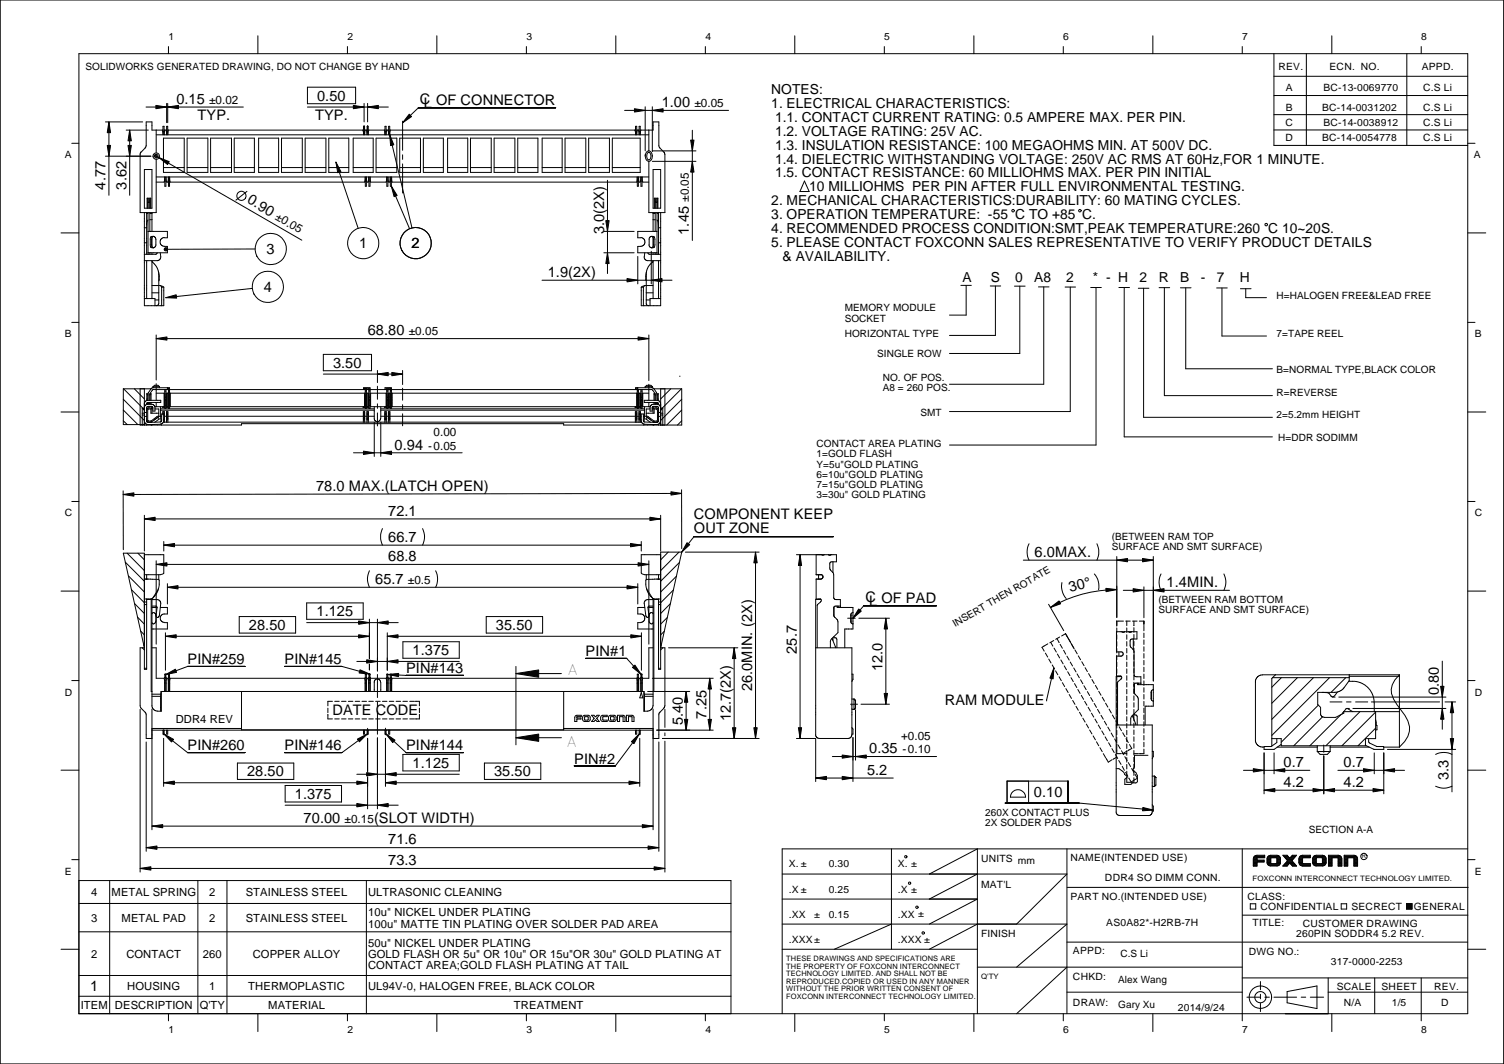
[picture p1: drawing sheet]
<svg xmlns="http://www.w3.org/2000/svg" width="420mm" height="297mm" viewBox="0 0 420 297" stroke-linecap="round" stroke-linejoin="round" font-family="sans-serif">
<defs><g id="words">
<g font-size="4.1">
<text x="49.3" y="29">0.15</text>
<text x="88.6" y="28.1">0.50</text>
<text x="117.3" y="29">C</text>
<text x="184.9" y="29.9">1.00</text>
<text x="55.2" y="33.6">TYP.</text>
<text x="88" y="33.6">TYP.</text>
<text x="118.4" y="30.1">L OF CONNECTOR</text>
<text x="29.5" y="52.9" transform="rotate(-90 29.5 52.9)">4.77</text>
<text x="35.3" y="52.9" transform="rotate(-90 35.3 52.9)">3.62</text>
<text x="68.8" y="56.5" transform="rotate(30 68.8 56.5)">0.90</text>
<text x="168.8" y="65.4" transform="rotate(-90 168.8 65.4)">3.0(2X)</text>
<text x="192.5" y="65.5" transform="rotate(-90 192.5 65.5)">1.45</text>
<text x="74.5" y="70.8">3</text>
<text x="100.3" y="69.2">1</text>
<text x="115" y="69.2">2</text>
<text x="153" y="77.3">1.9(2X)</text>
<text x="73.7" y="81.4">4</text>
<text x="102.7" y="93.6">68.80</text>
<text x="93" y="102.6">3.50</text>
<text x="110.2" y="125.5">0.94</text>
<text x="88.3" y="137.1">78.0 MAX.(LATCH OPEN)</text>
<text x="108.4" y="144">72.1</text>
<text x="193.9" y="144.9">COMPONENT KEEP</text>
<text x="193.9" y="148.9">OUT ZONE</text>
<text x="108.4" y="151.3">66.7</text>
<text x="289" y="155.5">6.0MAX.</text>
<text x="108.4" y="156.7">68.8</text>
<text x="104.8" y="163.1">65.7</text>
<text x="241.8" y="168">C</text>
<text x="299" y="165.3" transform="rotate(-15 299 165.3)">30°</text>
<text x="325.9" y="163.9">1.4MIN.</text>
<text x="88.4" y="172">1.125</text>
<text x="242.8" y="169.1">L OF PAD</text>
<text x="69.5" y="175.9">28.50</text>
<text x="138.5" y="175.9">35.50</text>
<text x="52.4" y="185.4">PIN#259</text>
<text x="79.5" y="185.4">PIN#145</text>
<text x="115.3" y="182.9">1.375</text>
<text x="163.6" y="183.1">PIN#1</text>
<text x="222.6" y="182.5" transform="rotate(-90 222.6 182.5)">25.7</text>
<text x="113.4" y="187.9">PIN#143</text>
<text x="246.5" y="187.5" transform="rotate(-90 246.5 187.5)">12.0</text>
<text x="210.1" y="193" transform="rotate(-90 210.1 193)">26.0MIN. (2X)</text>
<text x="263.9" y="196.9">RAM MODULE</text>
<text x="402" y="194.1" transform="rotate(-90 402 194.1)">0.80</text>
<text x="92.9" y="199.7">DATE CODE</text>
<text x="190.7" y="202.5" transform="rotate(-90 190.7 202.5)">5.40</text>
<text x="197.3" y="200.6" transform="rotate(-90 197.3 200.6)">7.25</text>
<text x="204.2" y="201.4" transform="rotate(-90 204.2 201.4)">12.7(2X)</text>
<text x="52.4" y="209.4">PIN#260</text>
<text x="79.5" y="209.4">PIN#146</text>
<text x="113.4" y="209.4">PIN#144</text>
<text x="115.3" y="214.3">1.125</text>
<text x="160.4" y="213.1">PIN#2</text>
<text x="242.8" y="210.3">0.35</text>
<text x="358.6" y="214.2">0.7</text>
<text x="375.3" y="214.2">0.7</text>
<text x="69" y="216.7">28.50</text>
<text x="138" y="216.7">35.50</text>
<text x="242.2" y="216.3">5.2</text>
<text x="358.6" y="219.7">4.2</text>
<text x="375.3" y="219.7">4.2</text>
<text x="404.7" y="217.9" transform="rotate(-90 404.7 217.9)">3.3</text>
<text x="82.4" y="223">1.375</text>
<text x="288.8" y="222.5">0.10</text>
<text x="84.8" y="229.7">70.00</text>
<text x="104.5" y="229.7">(SLOT WIDTH)</text>
<text x="108.4" y="235.8">71.6</text>
<text x="108.4" y="241.6">73.3</text>
<text x="25.2" y="276.6">1</text>
</g>
<g font-size="4">
<text x="158.3" y="188.3">A</text>
<text x="158.1" y="208.5">A</text>
</g>
<g font-size="3.9">
<text x="215.5" y="26.2">NOTES:</text>
<text x="215.5" y="30.1">1. ELECTRICAL CHARACTERISTICS:</text>
<text x="216.5" y="34">1.1. CONTACT CURRENT RATING: 0.5 AMPERE MAX. PER PIN.</text>
<text x="216.5" y="37.9">1.2. VOLTAGE RATING: 25V AC.</text>
<text x="216.5" y="41.8">1.3. INSULATION RESISTANCE: 100 MEGAOHMS MIN. AT 500V DC.</text>
<text x="216.5" y="45.7">1.4. DIELECTRIC WITHSTANDING VOLTAGE: 250V AC RMS AT 60Hz,FOR 1 MINUTE.</text>
<text x="216.5" y="49.5">1.5. CONTACT RESISTANCE: 60 MILLIOHMS MAX. PER PIN INITIAL</text>
<text x="226" y="53.4">10 MILLIOHMS PER PIN AFTER FULL ENVIRONMENTAL TESTING.</text>
<text x="215.5" y="57.3">2. MECHANICAL CHARACTERISTICS:DURABILITY: 60 MATING CYCLES.</text>
<text x="215.5" y="65.1">4. RECOMMENDED PROCESS CONDITION:SMT,PEAK TEMPERATURE:260 C 10~20S.</text>
<text x="215.5" y="61.2">3. OPERATION TEMPERATURE: -55 C TO +85 C.</text>
<text x="215.5" y="69">5. PLEASE CONTACT FOXCONN SALES REPRESENTATIVE TO VERIFY PRODUCT DETAILS</text>
<text x="218.6" y="72.8">&amp; AVAILABILITY.</text>
<text x="268.9" y="78.7">A</text>
<text x="276.8" y="78.7">S</text>
<text x="283.6" y="78.7">0</text>
<text x="288.9" y="78.7">A8</text>
<text x="297.9" y="78.7">2</text>
<text x="305.3" y="78.7">* - H</text>
<text x="318.4" y="78.7">2</text>
<text x="323.7" y="78.7">R</text>
<text x="329.7" y="78.7">B</text>
<text x="335.4" y="78.7">-</text>
<text x="339.9" y="78.7">7</text>
<text x="346.3" y="78.7">H</text>
</g>
<g font-size="3.3">
<text x="58.4" y="29">±0.02</text>
<text x="194" y="29.9">±0.05</text>
<text x="192.5" y="56.4" transform="rotate(-90 192.5 56.4)">±0.05</text>
<text x="76.7" y="61.2" transform="rotate(30 76.7 61.2)">±0.05</text>
<text x="114.2" y="93.6">±0.05</text>
<text x="119.6" y="125.5">-0.05</text>
<text x="121.1" y="121.8">0.00</text>
<text x="113.9" y="163.1">±0.5</text>
<text x="251.7" y="206.6">+0.05</text>
<text x="252.1" y="210.3">-0.10</text>
<text x="96.3" y="229.7">±0.15</text>
</g>
<g font-size="3.1">
<text x="49.1" y="202">DDR4 REV</text>
<text x="25.5" y="250.2">4</text>
<text x="31.1" y="250.2">METAL SPRING</text>
<text x="58.5" y="250.2">2</text>
<text x="68.7" y="250.2">STAINLESS STEEL</text>
<text x="102.8" y="250.2">ULTRASONIC CLEANING</text>
<text x="25.5" y="257.4">3</text>
<text x="33.9" y="257.4">METAL PAD</text>
<text x="58.5" y="257.4">2</text>
<text x="68.7" y="257.4">STAINLESS STEEL</text>
<text x="102.8" y="255.8">10u&quot; NICKEL UNDER PLATING</text>
<text x="102.8" y="259">100u&quot; MATTE TIN PLATING OVER SOLDER PAD AREA</text>
<text x="25.5" y="267.5">2</text>
<text x="35.3" y="267.5">CONTACT</text>
<text x="56.7" y="267.5">260</text>
<text x="70.6" y="267.5">COPPER ALLOY</text>
<text x="102.8" y="264.3">50u&quot; NICKEL UNDER PLATING</text>
<text x="102.8" y="267.5">GOLD FLASH OR 5u&quot; OR 10u&quot; OR 15u&quot;OR 30u&quot; GOLD PLATING AT</text>
<text x="102.8" y="270.6">CONTACT AREA;GOLD FLASH PLATING AT TAIL</text>
<text x="22.6" y="281.8">ITEM DESCRIPTION Q'TY</text>
<text x="35.5" y="276.4">HOUSING</text>
<text x="58.5" y="276.4">1</text>
<text x="69.4" y="276.4">THERMOPLASTIC</text>
<text x="74.9" y="281.8">MATERIAL</text>
<text x="102.8" y="276.4">UL94V-0, HALOGEN FREE, BLACK COLOR</text>
<text x="143.6" y="281.8">TREATMENT</text>
</g>
<g font-size="2.8">
<text x="47.1" y="11.2">1</text>
<text x="97.1" y="11.2">2</text>
<text x="147.1" y="11.2">3</text>
<text x="197" y="11.2">4</text>
<text x="247" y="11.2">5</text>
<text x="297" y="11.2">6</text>
<text x="347" y="11.2">7</text>
<text x="397" y="11.2">8</text>
<text x="23.9" y="19.5">SOLIDWORKS GENERATED DRAWING, DO NOT CHANGE BY HAND</text>
<text x="357.2" y="19.4">REV.</text>
<text x="371.4" y="19.4">ECN. NO.</text>
<text x="397.2" y="19.6">APPD.</text>
<text x="359.2" y="25.5">A</text>
<text x="369.7" y="25.5">BC-13-0069770</text>
<text x="397.6" y="25.5">C.S Li</text>
<text x="359.1" y="35.2">C</text>
<text x="359.2" y="30.9">B</text>
<text x="369.3" y="30.9">BC-14-0031202</text>
<text x="369.7" y="35.2">BC-14-0038912</text>
<text x="397.6" y="30.9">C.S Li</text>
<text x="397.6" y="35.2">C.S Li</text>
<text x="359.1" y="39.5">D</text>
<text x="369.3" y="39.5">BC-14-0054778</text>
<text x="397.6" y="39.5">C.S Li</text>
<text x="18.1" y="44.2">A</text>
<text x="411.7" y="44.2">A</text>
<text x="356.6" y="83.6">H=HALOGEN FREE&amp;LEAD FREE</text>
<text x="236" y="87">MEMORY MODULE</text>
<text x="236" y="89.8">SOCKET</text>
<text x="18.1" y="94.2">B</text>
<text x="236" y="94.1">HORIZONTAL TYPE</text>
<text x="356.6" y="94.1">7=TAPE REEL</text>
<text x="412" y="94.2">B</text>
<text x="245.1" y="99.7">SINGLE ROW</text>
<text x="246.6" y="106.5">NO. OF POS.</text>
<text x="356.6" y="104.2">B=NORMAL TYPE,BLACK COLOR</text>
<text x="246.6" y="109.3">A8 = 260 POS.</text>
<text x="356.6" y="110.6">R=REVERSE</text>
<text x="257.1" y="116.1">SMT</text>
<text x="356.6" y="116.7">2=5.2mm HEIGHT</text>
<text x="228.1" y="124.9">CONTACT AREA PLATING</text>
<text x="357.1" y="123.1">H=DDR SODIMM</text>
<text x="228.1" y="127.7">1=GOLD FLASH</text>
<text x="228.1" y="130.5">Y=5u&quot;GOLD PLATING</text>
<text x="228.1" y="133.3">6=10u&quot;GOLD PLATING</text>
<text x="228.1" y="136.1">7=15u&quot;GOLD PLATING</text>
<text x="228.1" y="139">3=30u&quot; GOLD PLATING</text>
<text x="18.1" y="144.2">C</text>
<text x="412" y="144.2">C</text>
<text x="310.6" y="153.5">SURFACE AND SMT SURFACE)</text>
<text x="310.6" y="150.6">(BETWEEN RAM TOP</text>
<text x="323.7" y="171.2">SURFACE AND SMT SURFACE)</text>
<text x="323.7" y="168.4">(BETWEEN RAM BOTTOM</text>
<text x="266.8" y="175.1" transform="rotate(-30 266.8 175.1)">INSERT THEN ROTATE</text>
<text x="18.1" y="194.2">D</text>
<text x="412" y="194.2">D</text>
<text x="275.2" y="227.9">260X CONTACT PLUS</text>
<text x="275.2" y="230.7">2X SOLDER PADS</text>
<text x="365.6" y="232.5">SECTION A-A</text>
<text x="18.1" y="244.2">E</text>
<text x="220.4" y="242.1">X. ±</text>
<text x="231.5" y="242.1">0.30</text>
<text x="250.8" y="242.1">X. ±</text>
<text x="274.1" y="240.5">UNITS mm</text>
<text x="299" y="240.4">NAME(INTENDED USE)</text>
<text x="308.7" y="246">DDR4 SO DIMM CONN.</text>
<text x="412" y="244.2">E</text>
<text x="220.4" y="249.3">.X ±</text>
<text x="231.5" y="249.2">0.25</text>
<text x="250.8" y="249.3">.X ±</text>
<text x="274.1" y="247.9">MAT'L</text>
<text x="299" y="251.3">PART NO.(INTENDED USE)</text>
<text x="348.5" y="251.2">CLASS:</text>
<text x="220.4" y="256.2">.XX</text>
<text x="227.4" y="256.2">±</text>
<text x="231.5" y="256.2">0.15</text>
<text x="250.8" y="256.2">.XX ±</text>
<text x="352.1" y="254">CONFIDENTIAL</text>
<text x="377.5" y="254">SECRECT</text>
<text x="395" y="254">GENERAL</text>
<text x="220.4" y="263.2">.XXX±</text>
<text x="250.8" y="263.2">.XXX ±</text>
<text x="274.1" y="261.5">FINISH</text>
<text x="309.1" y="258.6">AS0A82*-H2RB-7H</text>
<text x="349.9" y="258.6">TITLE:</text>
<text x="362.1" y="261.7">260PIN SODDR4 5.2 REV.</text>
<text x="363.9" y="258.9">CUSTOMER DRAWING</text>
<text x="299.8" y="266.2">APPD:</text>
<text x="313" y="267.1">C.S Li</text>
<text x="348.9" y="266.6">DWG NO.:</text>
<text x="371.8" y="269.3">317-0000-2253</text>
<text x="299.8" y="273.5">CHKD:</text>
<text x="312.4" y="274.4">Alex Wang</text>
<text x="299.8" y="280.7">DRAW:</text>
<text x="312.4" y="281.3">Gary Xu</text>
<text x="373.5" y="276.4">SCALE</text>
<text x="375.4" y="280.8">N/A</text>
<text x="385.9" y="276.4">SHEET</text>
<text x="388.8" y="280.8">1/5</text>
<text x="400.7" y="276.4">REV.</text>
<text x="402.6" y="280.8">D</text>
<text x="329" y="282.3">2014/9/24</text>
<text x="47.1" y="288.2">1</text>
<text x="97.1" y="288.2">2</text>
<text x="147.1" y="288.2">3</text>
<text x="197" y="288.2">4</text>
<text x="247" y="288.2">5</text>
<text x="297" y="288.2">6</text>
<text x="347" y="288.2">7</text>
<text x="397" y="288.2">8</text>
</g>
<g font-size="2.1">
<text x="349.9" y="246">FOXCONN INTERCONNECT TECHNOLOGY LIMITED.</text>
<text x="219.7" y="268.3">THESE DRAWINGS AND SPECIFICATIONS ARE</text>
<text x="219.7" y="270.4">THE PROPERTY OF FOXCONN INTERCONNECT</text>
<text x="219.7" y="272.5">TECHNOLOGY LIMITED. AND SHALL NOT BE</text>
<text x="219.7" y="274.7">REPRODUCED.COPIED OR USED IN ANY MANNER</text>
<text x="274.1" y="273.3">Q'TY</text>
<text x="219.7" y="276.8">WITHOUT THE PRIOR WRITTEN CONSENT OF</text>
<text x="219.7" y="278.9">FOXCONN INTERCONNECT TECHNOLOGY LIMITED.</text>
</g>
<text font-size="1.7" x="380.4" y="239.6">R</text>
</g></defs>
<g fill="none" stroke="#000" stroke-width=".28">
<path d="M.1 0h420v297h-420M22 15h388v268h-388zM47.1 13v2M72 10v5M97.1 13v2M122 10v5M147.1 13v2M172 10v5M197.1 13v2M222 10v5M247 13v2M272.1 10v5"/>
<path d="M297 13v2M322.1 10v5M347 13v2M355.9 15v25.6h54.1M364.9 15v25.6M372.1 10v5M393 15v25.6M397 13v2M29.5 34h10.4M30.4 34l.5 3h-.9zM30.4 34v20.5M35.3 36.3h6.1"/>
<path d="M36.2 36.3l.5 3h-.9zM36.2 36.3v18.2M40.8 29.9h27.2M43.5 29.4l3.1 .5-3.1 .5zM43.6 36.3v6.4M43.6 37.6h137.7M45.4 36.3l.1 .6M45.5 36.3h-3.1v-2.3h-1.6v6.6l-.2 .6-1.2 1.3M45.5 37.6v-2.3h.3v2.3M45.5 36.7h.3M45.7 38.6h5.8v9.5h-5.8zM45.8 36.3h.8"/>
<path d="M46 36.3l-.1 1.3M46.4 36.3l.1 1.3M46.6 28.9v5.3M46.6 37.6v-2.3h.3v2.3M46.6 36.7h.3M46.9 29.9l3-.5v1zM46.9 28.9v5.3M46.9 36.3h54.6M47 36.3l-.1 .6M52.3 38.6h5.8v9.5h-5.8zM58.8 38.6h5.9v9.5h-5.9zM65.4 38.6h5.7v9.5h-5.7z"/>
<path d="M72.3 38.6h5.5v9.5h-5.5zM78.6 38.6h5.8v9.5h-5.8zM85.2 38.6h5.8v9.5h-5.8zM85.9 29.9h22.6M85.9 24.3h13.4v4.7h-13.4zM91.9 38.6h5.5v9.5h-5.5zM98.7 38.6h5.6v9.5h-5.6zM98.7 29.4l3 .5-3 .5zM101.4 36.3l.1 .6M101.5 37.6v-2.3h.3v2.3M101.5 36.7h.3M101.7 28.9v5.1"/>
<path d="M101.7 35.1v1.7M101.8 36.3h.8M102 36.3l-.1 1.3M102.4 36.3l.1 1.3M102.6 37.6v-2.3h.3v2.3M102.6 36.7h.3M102.7 29.9l3-.5v1zM102.7 28.9v5.1M102.7 35.1v1.8M102.9 36.3h4.7M103 36.3l-.1 .6M105.1 38.6h5.8v9.5h-5.8z"/>
<path d="M107.4 36.3l.1 1.3M107.6 37.6v-2.3h.3v2.3M107.6 36.7h.3M107.9 36.3h.7M108 36.3l-.1 .6M108.4 36.3l.1 1.3M108.6 37.6v-2.3h.3v2.3l6.2 26M108.6 36.7h.3M108.9 37.6l1.1 2.8-.9 .2zM108.9 36.3h68.6M109 36.3l-.1 .6M111.7 38.6h5.8v9.5h-5.8z"/>
<path d="M112.5 33.8v8.2M114.3 31.9l.7 .7-2.5 1.7zM118.3 38.6h5.6v9.5h-5.6zM125 38.6h5.7v9.5h-5.7zM131.4 38.6h5.8v9.5h-5.8zM138 38.6h5.8v9.5h-5.8zM144.6 38.6h5.7v9.5h-5.7zM151.5 38.6h5.5v9.5h-5.5zM155.2 30.1h-38.3l-4.4 4.2M157.8 38.6h5.8v9.5h-5.8zM164.5 38.6h5.8v9.5h-5.8zM171.1 38.6h7.7v9.5h-7.7z"/>
<path d="M174.5 30.8h29M177.2 30.4l3 .4-3 .5zM177.4 36.3l.1 .6M177.5 37.6v-2.3h.4v2.3M177.5 36.7h.4M177.9 36.3h.7M178 36.3l-.1 .6M178.4 36.3l.2 .6M178.6 37.6v-2.3h.2v2.3M178.6 36.7h.2M178.8 36.3h3.6v-2.3h1.7v6.8l1.4 1.7M179 36.3l-.1 .6"/>
<path d="M180.2 29.8v12.3M181.3 36.3v5.8M182.2 30.8l3-.4v.9zM182.2 29.8v12.5M192.9 39.1h1l-.5 3zM193.4 36.4v30.7M355.9 26.7h54.1M355.9 21.3h54.1M355.9 36.3h54.1M355.9 32h54.1M20.1 40h1.9M29.5 43.6h12.7"/>
<path d="M30 40.6h.9l-.5 3zM35.8 40.6h.9l-.5 3zM39.4 42.4l-.3 .4v16.6h4.5v-14.9M40.3 47.3h2.1v10.8h-2.1zM40.3 59.4v13.4M41 59.4v11.6M41 59.6h.3M41.1 58.1v-2.8h1v2.8M41.3 55.3v2.8M41.3 58.1v-2.6h.6v2.6M41.3 59.4v11.6M41.3 56.1h.6"/>
<path d="M41.3 56.5h.6M41.9 59.4v5.2M41.9 59.6h.5M41.9 55.3v2.8M42.4 59.4v5.2M42.9 43.1l41.4 24M43.2 43.6h.9M43.6 43.1v1M43.6 49.4h137.7M44.4 44l2.9 1.1-.5 .8zM45.7 46.8h5.8M46 50.2l-.2 .6h-2.2"/>
<path d="M46 49.5v2.5h.3v-2.5M47 49.4l-.1 1.4h-.3l-.2-.6M47.1 49.4v2.6h.3v-2.6M47.4 49.4l.2 1.4h54.2l.2-.6M52.3 46.8h5.8M58.8 46.8h5.9M65.4 46.8h5.7M69 53.4l-3.1 2.5M72.3 46.8h5.5M78.6 46.8h5.8M85.2 46.8h5.8M91.9 46.8h5.5"/>
<path d="M93.8 45.3l1.4 2.6-.9 .3zM93.8 45.3l6.3 18.5M98.7 46.8h5.6M102.4 49.4v2.6h-.3v-2.5M102.4 49.4l.2 1.4h.3l.1-1.4M103.1 49.4v2.6h.3v-2.6M103.4 49.4l.1 1.4h4.4l.1-.6M105.1 46.8h5.8M108.1 49.5v2.5h.3v-2.5M108.4 50.2l.2 .6h.3l.1-.6M109 49.5v2.5h.3M109.3 52l1.6 2.6-.8 .3z"/>
<path d="M109.3 49.4v2.6M109.3 52l5.1 11.8M109.4 49.4l.1 1.4h68.4l.1-.6M111.7 46.8h5.8M112.5 43.2v1.3M112.5 45.8v8.1M118.3 46.8h5.6M125 46.8h5.7M131.4 46.8h5.8M138 46.8h5.8M144.6 46.8h5.7M151.5 46.8h5.5"/>
<path d="M157.8 46.8h5.8M164.5 46.8h5.8M169.7 50.3v26.1M171.1 46.8h7.7M178.3 49.4v2.6h-.3v-2.5M178.4 49.4l.2 1.4h.2l.2-1.4M179.1 49.4v2.6h.3v-2.6M179.4 49.4l.2 1.4h1.7M180.2 43.1v.5M180.8 42.8l.3-.3a1.11 1.11 0 0 1 .8 1.1 1.11 1.11 0 0 1-.7 1h-.2a1.33 1.33 0 0 1-.2-1.8zM181.3 42.1a1.58 1.58 0 0 1 .9 1.5 1.58 1.58 0 0 1-.9 1.4M181.3 42.1a1.56 1.56 0 0 0-1.1 1.5 1.56 1.56 0 0 0 1.1 1.4"/>
<path d="M182.2 43.3v.3M182.2 42.1h12.2M182.2 45h12.2M182.4 47.3h2.2v10.8h-2.2zM182.4 59.4v5.2M182.4 59.6h.6M182.8 58.1v-2.8h1v2.8M183 55.3v2.8M183 58.1v-2.6h.5v2.6M183 59.4v5.2M183 56.1h.5M183 56.5h.5"/>
<path d="M183.5 59.4v11.6M183.5 59.6h.5M183.6 55.3v2.8M184 59.4v11.6M184.6 59.4v13.4M185.5 42.4l.2 .7v16.3h-4.4v-14.4M193.4 45l.5 3h-1zM224.7 50.5l1.3 3h-2.5zM410 40h2.1M17 65h5M40.3 72.8v12.5h5.5v-5.1M40.3 63.6h.7"/>
<path d="M40.3 67.8h.7M41 72.8v10.6M41.3 64.6h5.5v1.8h-1.3l-.8 .8 .1 .8 .4 .6 1.6 .2v1.8h-5.5M41.3 61.4l-.3 1.4M41.9 70.6v.4M41.9 61.3h.5M42.1 66.2l.9-.2-.5 .2M42.1 69l.9 .2M42.1 66.2v2.8M42.1 66.2h.4M42.1 69h.4M42.4 73l1.6 1.9 .3 1.8"/>
<path d="M42.4 66.3v2.5M42.4 70.6v.4M42.4 72.8v10.6M42.4 79.7h2.4M42.5 69l.5 .2M42.5 66.2l-.1 .5 .1 2.3M42.5 73.1l.1 .1M42.6 73.2h.1M42.6 73.2l.1 .1M42.9 66l.5 .3 .1 .5v1.7l-.5 .7M43.9 70.6l-.4 .4h-3.2M44.3 75.9l.2 1-.1 1.5"/>
<path d="M44.4 76.7v8.1l-.2 .3-.4 .2M44.8 70.6l.1 1.5-.7 .6-3.9 .1M46 69.3a.46 .46 0 0 1 .7 .1 .46 .46 0 0 1-.3 .7 .46 .46 0 0 1-.5-.5h.4h-.4zM71.3 69.5l-25 .1M151.4 78.2h36.3M168.7 64.6h8.5M168.7 70.6h8.5M169.2 61.6h1l-.5 3zM169.7 70.6l.5 3h-1zM175.2 77.8l3 .4-3 .5zM178.2 71.6v7.6M180.1 70.6l-.1 1.5 .6 .6 4 .1"/>
<path d="M180.1 79.7l-1 .5M180.1 79.7l-.4 .5M180.1 79.7h2.3M180.6 75.9l-.2 1 .1 1.5M181 70.6l.1 .3 .3 .1h3.2M181.3 68.4l.1 .4 .5 .4M181.7 73.7l-.7 .9-.5 1.5v8.9l.6 .3M181.9 78.2l3-.4v.9zM181.9 66l-.6 .5v1.9M181.9 66l.9 .2M181.9 66l.5 .2M181.9 70.1v9.1"/>
<path d="M182.3 73.2h.1M182.3 73.2l-.1 .1M182.4 69l-.5 .2M182.4 66.2l.1 .4-.1 2.4M182.4 66.2h.4M182.4 69h.4M182.4 66.3v2.5M182.4 70.6v.4M182.4 72.8v10.6M182.4 73l-.6 .7M182.4 61.3h.6M182.8 69l-.9 .2"/>
<path d="M182.8 66.2l.2 .5-.2 2.3M183 70.6v.4M183.5 64.6h-5.3v1.8l1.5 .1 .3 .3 .2 .8-.5 1-1.5 .2v1.8h5.3M183.5 61.4l.5 1.4M184 72.8v10.6M184 63.6h.6M184 67.8h.6M184.6 72.8v12.5h-5.5v-5.1M268.4 79.7h2.9M269.9 79.7v8.3h-4.7M276.6 79.8h3M278.1 79.8v13.8h-12.9"/>
<path d="M283.4 79.9h3M284.9 79.9v18.8h-19.7M410 65h5.1M20.1 90h1.9M40.3 83.4h3v1.9M42.4 81.7h2M43.3 83.7h1.1M43.6 94.5l3-.4v.9zM43.6 93.5v12.6M43.6 94.5h137.7M45.2 80.2l-.4-.5 1 .5M45.2 80.2v5.1"/>
<path d="M45.2 80.2h.6M46.3 83.1l2.9-.8 .1 .9zM70.5 80.5l-24.2 2.6M90.3 98.9h13.5v4.6h-13.5zM178.3 94.1l3 .4-3 .5zM179.1 80.2h.6M179.7 80.2v5.1M180.5 81.7h1.9M180.5 83.7h1.1M181.3 93.5v12.8M184.6 83.4h-3v1.9M290.1 80.1h3"/>
<path d="M291.6 80.1v27.2h-26.4M297.5 80.1h3M299 80.1v34.8h-33.8M304.7 80.3h3M306.2 80.3v43.9h-41M312.6 80.3h2.9M314.1 80.3v41.7h41.4M318 80.5h3M319.5 80.5v36h36M323.8 80.3h3M325.3 80.3v30.1h30.2M329.8 80.3h2.9"/>
<path d="M331.2 80.3v22.7h24.3M339.9 80.4h2.9M341.4 80.4v13.4h12.4M346.5 80.6h3M348 80.6v2.5h5.8M410 90h2.1M17 115h5M34.4 117.5l1.1 1M34.4 114.5l4.1 4M34.4 111.5l5.9 5.9M34.5 108.5l5.8 5.9M37.5 108.5l2.8 2.9"/>
<path d="M39.1 108.5v10.2h28.4v-.4h90v.4h32.9v-10.2h-7.7M39.7 114l.6 .6v-.3M39.7 114h.6M39.7 115.4h.6M39.7 114v4.7M39.7 115.9h.6M40.3 117.6l.2 .6 .6 .3 3.7-.1M40.3 116.8v.3M40.3 108.5v10.2M40.3 115.1h.7M40.3 116.2h.7M40.3 112.5h.1"/>
<path d="M40.6 118.2l-.3 .1h.4M41 118.4v.3M41 109.9v1.9M41 112.6v.3M41 109.9h.3M41 109.9l.3 .4M41.3 110.3v1.1h-.3M41.3 112.4v.5M41.3 110.3h.1M41.3 113.5l-.3 .2v4l.1 .2 3.8-.1 .3-.4v-1.8h.6M41.3 112.9l-.5 .1-.4 .5-.1 .4 .1-.2M41.3 112.9l1.6 .1 .4 .9"/>
<path d="M41.3 112.4h-.2l-.1 .4M41.3 111.8l-.5 .1-.4 .5-.1 .4M41.3 111.8h3.6v.6h-3.6M41.3 112.6h.6M41.5 109.5l-.2 2.3M41.9 113.5l-.6 .1 1.2-.1 .2 .4M41.9 112.4v.5M41.9 109.9h.3M41.9 110.3h.1M41.9 110.3v1.5M42.2 114.2l-.9 .1 .1 3.2 .8 .1 1.6-1.3h.6M42.2 114.2l.2-.3h-1.1l-.3 .6"/>
<path d="M42.2 114.2v1.2h2.2M42.2 109.9v1.9M42.2 112.4v.5M42.2 109.9l-.3 .4M42.2 117.9h-.2M42.2 117.9h.1M42.2 108.5h-7.8v10h5.9M42.3 117.8l-.1 .1M42.4 118.5l-.2 .2M42.4 113.5v1.9M42.4 118.5v.2M42.4 113.5h.1"/>
<path d="M42.4 114.2h.3M42.7 113.9v.9h.6v-.9M42.7 107.9l.5-.3h.9l.5 .3M42.7 107.9v.4M42.7 107.9h1.9M43 117.3l1.1-.8 .4 .5-1.3 .9M43 108.2l-.7 .2-.8 1.2M43 108.2h3.9v.6M43.3 113.5h2.7M43.3 114.2h1.1v2.1M43.6 107.1v4.7M43.6 112.4v1.1"/>
<path d="M43.6 109.8h2.4M44.4 116.3l-2.2 1.6-.9-.1-.3-.5M44.4 116.2h.8M44.6 107.9v.3M44.9 113.5l.1 4.3M44.9 114.5h59.7M44.9 114.1h59.7M45 118.4l.1 .3M45.4 113.5v.2h.6M45.5 115.6v-.7h.4v1.3M45.5 115.6h.1M45.5 113.5v.2"/>
<path d="M45.5 114.9v.7M45.7 117.9h133.5M45.8 115.6l-.1 2.2-.5 .5-.4 .1M45.8 116.9h.1M45.8 117.1h.1M45.8 115.6h.1M45.8 109.8v3.9M45.8 114.9v2.2M45.9 116.2v1.7M45.9 116.2h.6M46 110.8h.1M46 111h.1"/>
<path d="M46 111.8h.1M46 112.3h.1M46 112.7h.1M46 111.7h.3M46 112v1.2h.3v-1.2M46 110.6v.4h.3v-.4M46 108.8v5.2h.3v-5.2M46.3 110.8h.1M46.3 111h.1M46.3 111.8h.1M46.3 112.3h.1M46.3 112.7h.1"/>
<path d="M46.4 109.8h.6v3.9h-.6M46.4 113.5h.6M46.5 116.2v1.7M46.5 116.2v-1.3h.4v3M46.6 115.6h.1M46.6 117.1h.1M46.6 109.8v3.9M46.6 114.9v2.2M46.6 115.6h.3M46.6 117.1h.3M46.8 108.2v.6M46.9 115.6h.1"/>
<path d="M46.9 117.1h.1M46.9 109.8v3.9M47 111.6h.4M47 110.8h.1M47 111h.1M47 111.8h.1M47 112.3h.1M47 112.7h.1M47.1 108.8h-4.4l-.8 1.2v1.8M47.1 108.7v-.5h.3v.5M47.1 108.7h.1M47.1 111v2.2"/>
<path d="M47.1 108.7v2.3M47.1 113.2v.8h.3v-.8M47.1 113.2h.3M47.1 111h.3M47.1 108.7h.3M47.4 108.7h.1M47.4 111v2.2M47.4 108.7v2.3M47.4 108.8h54.7M47.4 110.8h.1M47.4 111h.1M47.4 111.8h.1"/>
<path d="M47.4 112.3h.1M47.4 112.7h.1M47.6 109.8v3.7M90.3 104.4h22.2M101.4 113.5v.2h.6M101.5 116.2v1.7M101.5 116.2h-54.6v.7h-.3M101.5 116.2v-1.3h.4v1.3M101.5 115.6h.1M101.5 117.1h.1M101.5 108.8v-.6h.3v.6M101.5 113.5v.2"/>
<path d="M101.5 114.9v2.2M101.5 116.9h.3M101.5 115.6h.3M101.5 117.1h.3M101.8 115.6h.1M101.8 117.1h.1M101.8 109.8v3.9M101.8 114.9v2.2M101.9 116.2v1.7M101.9 116.2h.6M102 109.8h-54.6v3.7h54.6M102 110.8h.1"/>
<path d="M102 111h.1M102 111.8h.1M102 112.3h.1M102 112.7h.1M102.1 108.7v-.5h.3v.5M102.1 108.7h.1M102.1 112v1.2h.3M102.1 110.6v.4h.3M102.1 108.7v5.3h.3v-.8M102.1 108.7h.3M102.4 108.7h.1M102.4 111v2.2"/>
<path d="M102.4 108.7v2.3M102.4 108.8h.7M102.4 110.8h.1M102.4 111h.1M102.4 111.8h.1M102.4 112.3h.1M102.4 112.7h.1M102.4 111.6l-.3 .1M102.4 109.8h.6v3.9h-.6zM102.4 113.5h.6M102.5 116.2v1.7M102.5 116.2v-1.3h.4v3"/>
<path d="M102.6 115.6h.1M102.6 117.1h.1M102.6 108.8v-.6h.3v.6M102.6 109.8v3.9M102.6 114.9v2.2M102.6 115.6h.3M102.6 117.1h.3M102.9 115.6h.1M102.9 117.1h.1M102.9 109.8v3.9M103 111.6h.4M103 110.8h.1"/>
<path d="M103 111h.1M103 111.8h.1M103 112.3h.1M103 112.7h.1M103.1 108.7v-.5h.3v.5M103.1 108.7h.1M103.1 111v2.2M103.1 108.7v2.3M103.1 113.2v.8h.3v-.8M103.1 113.2h.3M103.1 111h.3M103.1 108.7h.3"/>
<path d="M103.4 108.7h.1M103.4 111v2.2M103.4 108.7v2.3M103.4 108.8h4.7M103.4 110.8h.1M103.4 111h.1M103.4 111.8h.1M103.4 112.3h.1M103.4 112.7h.1M103.5 109.8v3.7M104.6 113.5l.1 3.8 .4 .4h.6l.5-.4 .1-.5M104.6 116.2h-1.7v.7h-.3"/>
<path d="M104.6 117.9v9.5M105.4 104.4l3-.4v.9zM105.4 103.4v3.4M105.4 107.8v3.7M105.4 112.7v1.3M105.4 115.3v3.6M106.4 113.5v3.3M106.4 117.9v9.5M106.4 116.2h1.1M106.4 114.5h73.6M106.4 114.1h73.6M107.4 113.5v.2h.6"/>
<path d="M107.5 116.2v1.7M107.5 116.2v-1.3h.4v1.3M107.6 115.6h.1M107.6 117.1h.1M107.6 108.8v-.6h.3v.6M107.6 113.5v.2M107.6 114.9v2.2M107.6 116.9h.3M107.6 115.6h.3M107.6 117.1h.3M107.9 115.6h.1M107.9 117.1h.1"/>
<path d="M107.9 109.8v3.9M107.9 114.9v2.2M107.9 116.2v1.7M107.9 116.2h.6M108 109.8h-4.6v3.7h4.6M108 110.8h.1M108 111h.1M108 111.8h.1M108 112.3h.1M108 112.7h.1M108.1 108.7v-.5h.3v.5M108.1 108.7h.1"/>
<path d="M108.1 111.7h.3M108.1 112v1.2h.3v-1.2M108.1 110.6v.4h.3v-.4M108.1 108.7v5.3h.3v-5.3M108.1 108.7h.3M108.4 108.7h.1M108.4 108.8h.6M108.4 110.8h.1M108.4 111h.1M108.4 111.8h.1M108.4 112.3h.1M108.4 112.7h.1"/>
<path d="M108.4 113.7h.6M108.4 113.5h.6M108.4 109.8h.6M108.5 116.2v1.7M108.5 116.2v-1.3h.4v3M108.6 115.6h.1M108.6 117.1h.1M108.6 108.8v-.6h.3v.6M108.6 109.8v3.9M108.6 114.9v2.2M108.6 115.6h.3M108.6 117.1h.3"/>
<path d="M108.9 115.6h.1M108.9 117.1h.1M108.9 109.8v3.9M109 110.8h.1M109 111h.1M109 111.8h.1M109 112.3h.1M109 112.7h.1M109 108.7v-.5h.3v.5M109 108.7h.1M109 112v1.2h.3M109 110.6v.4h.3"/>
<path d="M109 108.7v5.3h.3v-.8M109 108.7h.3M109.3 108.7h.1M109.3 111v2.2M109.3 108.7v2.3M109.3 108.8h68.7M109.3 110.8h.1M109.3 111h.1M109.3 111.8h.1M109.3 112.3h.1M109.3 112.7h.1M109.4 111.6l-.4 .1"/>
<path d="M109.5 104l3 .4-3 .5zM109.5 109.8v3.7M112.5 103.4v4M112.5 108.4v3.3M112.5 113v1.3M112.5 115.5v3.4M177.4 113.5v.2h.6M177.5 116.2v1.7M177.5 116.2h-68.6v.7h-.3M177.5 116.2v-1.3h.4v3M177.5 115.6h.1M177.5 117.1h.1"/>
<path d="M177.5 108.8v-.6h.4v.6M177.5 113.5v.2M177.5 114.9v2.2M177.5 115.6h.4M177.5 117.1h.4M177.9 115.6h.1M177.9 117.1h.1M177.9 109.8v3.9M178 109.8h-68.6v3.7h68.6M178 110.8h.1M178 111h.1M178 111.8h.1"/>
<path d="M178 112.3h.1M178 112.7h.1M178 108.7h.1M178 112v1.2h.3M178 110.6v.4h.3M178 108.7v5.3h.3v-.8M178 108.7h.2M178.2 108.2v.6h4.1l.7 1.1v1.9M178.3 111v2.2M178.3 108.8v2.2M178.3 110.8h.1M178.3 111h.1"/>
<path d="M178.3 111.8h.1M178.3 112.3h.1M178.3 112.7h.1M178.4 111.6l-.4 .1M178.4 109.8h.6v3.9h-.6zM178.4 113.5h.6M178.5 116.2v1.7M178.5 116.2h-.6v.7h-.4M178.5 116.2v-1.3h.3l.1 3M178.6 115.6h.1M178.6 117.1h.1M178.6 109.8v3.9"/>
<path d="M178.6 114.9v2.2M178.6 115.6h.2M178.6 117.1h.2M178.8 115.6h.1M178.8 117.1h.1M178.8 109.8v3.9M179 111.6h.4M179 110.8h.1M179 111h.1M179 111.8h.1M179 112.3h.1M179 112.7h.1"/>
<path d="M179.1 111v2.2M179.1 108.8v2.2M179.1 113.2v.8h.3v-.8M179.1 113.2h.3M179.1 111h.3M179.1 116.2h-.2v.7h-.3M179.4 111v2.2M179.4 108.8v2.2M179.4 110.8h.1M179.4 111h.1M179.4 111.8h.1M179.4 112.3h.1"/>
<path d="M179.4 112.7h.1M179.6 109.8v3.7M179.7 116.2h.8M179.9 118.4v.3M180 113.5l-.1 4.3M180.1 117.8l-.4-.2v-2h-.6l.1 2.2 .4 .5 .5 .1M180.2 107.9l.5-.3h1.2l.4 .3M180.2 107.9h2v.4M180.2 107.9v.3M180.5 116.3l2.2 1.5M180.5 116.3h.5l1.7 1.3M181.3 109.8h-1.9v3.7h2.3"/>
<path d="M181.3 107.3v4.5M181.3 112.4v1.1M181.6 114.2h-1.1v2.1M181.9 108.2h-3.9v.5M181.9 117.3l-1.1-.8-.4 .5 1.3 .9M181.9 108.2l.7 .2 .8 1.2M182.2 114.2h.2M182.4 113.5h.1M182.4 113.5v1.9M182.4 118.5v.2M182.5 118.5l.2 .2M182.6 117.8l.1 .1"/>
<path d="M182.7 117.9h.2M182.7 117.9h-.1M182.7 109.9h.3M182.7 109.9v1.9M182.7 112.4v.5M182.7 109.9l.3 .4M182.7 114.2h.8l.1 .3M182.7 114.2l-.3-.3h1.1l.4 .6M182.7 114.2v1.2h-2.2M182.7 117.6v.2M183 110.3h.1M183 110.3v1.5"/>
<path d="M183 112.4v.5M183 112.6h.5M183 113.5h.5M183.3 109.6l.2 .5v1.7M183.5 113.5h.3l.2 .4-.1 3.8-.4 .2-3.4-.1M183.5 112.9l-1.5 .1-.4 .6v1.2h.6l.1-1.3h1.2M183.5 112.9l.6 .1 .5 .9-.1-.2M183.5 111.8l.6 .1 .5 .9M183.5 112.4h.3l.2 .5M183.5 111.8h-3.5v.6h3.5M183.5 112.4v.5M183.5 109.9h.4"/>
<path d="M183.5 110.3h.1M183.6 110.3v1.1h.3M183.6 112.4v.5M183.7 114.5v2.8l-.3 .3h-.7M183.9 109.9v1.9M183.9 112.6v.3M183.9 109.9l-.3 .4M184 117.3l-.5 .6-.8-.1M184 118.4v.3M184 115.1h.6M184 116.2h.6M184.4 118.2l.2 .1h-.3"/>
<path d="M184.5 117.6l-.2 .6-.5 .3-3.7-.1M184.5 112.5h.1M184.6 116.8v.3M184.6 108.5v10.2M184.6 114h.6M184.6 115.4h.6M184.6 115.9h.6M185.2 114l-.6 .6v-.3M185.2 114v4.7M185.7 108.5v10.2M187.4 108.5l-2.8 2.9M189.9 105h.1"/>
<path d="M190.4 108.5l-5.8 5.9M190.4 111.5l-5.8 5.9M190.4 114.5l-4.1 4.2M190.4 117.5l-1.1 1.2M410 115h5.1M20.1 140h1.9M34.4 138l3-.4v.9zM34.4 137v16.5M98.8 126.4h30.3M101.5 125.9l3.1 .5-3.1 .5zM106.4 126.4l3-.5v1zM187.4 137.3l3 .5-3 .4z"/>
<path d="M190.4 136.7v16.5M190.4 137.8l-156 .2M410 140h2.1M35 156.9l5.3 5.4M35.5 154.4l4.8 4.9M38.5 154.4l1.8 1.9M40.3 144.9l3-.5v.9zM40.3 154.9h5.5v5.2l-1 .3h-4.5M40.3 143.8v10M40.3 144.9h144.3M43.6 157.6l3-.5v.9zM43.6 156.5v23.3"/>
<path d="M43.6 157.6h137.7M45.8 152.2l3-.5v1zM45.8 151.2v2.6M45.8 152.2h133.3M103.2 159.3a5.1 5.1 0 0 0 0 4.7M106.8 147.6l-.2 .5a5.1 5.1 0 0 0 .2 4.1M118.1 147.6a5.1 5.1 0 0 1 0 4.6M121.7 159.3a5.1 5.1 0 0 1 0 4.7M176.1 151.7l3 .5-3 .5zM178.3 157.1l3 .5-3 .4zM179.1 151.2v2.6M181.3 156.5v23.3"/>
<path d="M181.6 144.4l3 .5-3 .4zM184.6 154.9h-5.5l.1 5.2 .9 .3h4.5M184.6 143.8v10M186.7 154.1l-2.1 2.2M189.7 154.1l-5.1 5.2M189.8 157l-5.2 5.3M190.4 154.1l-5.8 26.7h1.1v16.2l-.2 .6-1.4 1.7v6.9h-1.7M190.4 154.1h-5.8v32.8h-.6v-19.7M191.5 154.1h20.6M191.9 151.5l.8 .6-2.3 2zM211.1 154.1l.4 3h-.9zM211.1 154.1v52.1"/>
<path d="M222.5 154.9h11.2v1.9h-1.6l-.3 .3v1.7l.9 1.1 .2 .6v6.5l.3 .3 1.6 .1v2.2M223.5 154.9l.4 3h-.9zM223.5 154.9v51.3M228 154.9v5.5h1.3M230.2 154.8l-.2 .2-.6-.1M231.4 154.9l.2 .1 .7-.1M232.7 156.8v3.1M232.8 149.8h-38.9l-3.5 4.3M285.9 156.4h36.3M287.5 151.8a5 5 0 0 0 0 4.6M306.4 151.8l.3 .6a5 5 0 0 1-.3 4M312 156.4l3-.5v.9z"/>
<path d="M312 155.4v17M319.2 155.9l3 .5-3 .4zM322.2 155.4v34.7M17 165h5M35.9 160.8l4.4 4.5M36.7 164.6l3.6 3.7M37.6 168.5l2.7 2.8M38.5 172.3l1.8 1.9M39.3 176.2l1 1M40.3 161.7l4 .1 .2 .2-.2 2.3-1.7 2.7-2.3 .2M40.3 168.1h.7M41 168.8h-.7v.2"/>
<path d="M41 167.2v19.7h-.7v-32.5h-5.9l5.9 26.4h-1.2v16.3l.2 .5 1.4 1.4 .1 .4v6.8h1.6M41 160.4v1.3M41 167.3h1.4M42.2 167.3v25.7h.2M42.4 167.4h1.8l.7 .7-.4 3.8-.4 .5-.3-.1-.2-.3M42.4 169.2h1.3l.2 .4h-1.5M42.4 171.4l.2-.3 .4-.1 .4 .3 .1 .5M42.5 167l-.1 30.3 .4 .7 .9 .5h1.4v-5.5M43.5 171.8l-.1 2-.6 .4-.4-.4M43.9 169.6l-.3 2.4M44.3 164.3l-.8 1.7-.8 .9M44.4 160.4v1.4"/>
<path d="M44.8 169.6h2v1.8h-1.3l-.7 .9 .2 1 1 .5M46 173.8h.8v1.8h-4.4M46.2 177.6l3-.4v.9zM46.2 176.7v10.4M46.2 177.6h57M46.8 164l2.9-.5v.9zM46.8 162.9v5.7M46.8 164h131.4M66.8 172.1h15.8v4.6h-15.8zM85.7 173.8h25.5M85.7 168.3h15.8v4.6h-15.8zM100.2 177.2l3 .4-3 .5z"/>
<path d="M100.2 173.4l3 .4-3 .5zM103.2 172.8v11.1M105.4 173.8l3-.4v.9zM105.4 172.8v14.5M108.2 177.6l3-.4v.9zM108.2 176.7v10.4M108.2 177.6h71M112.6 179.2h15.7v4.6h-15.7zM135.8 172.1h15.8v4.6h-15.8zM175.2 163.5l3 .5-3 .4zM176.2 177.2l3 .4-3 .5zM178.2 162.9v5.7"/>
<path d="M179 173.8h-.8v1.8h4.2M179.2 176.7v10.4M180.1 169.6h-1.9v1.8h1.2l.7 .9-.2 1-.9 .5M180.5 160.4v1.4M180.6 164.3l.7 1.7 .9 .9M181 169.6l.3 2.4M182.3 167l2.3 .2M182.4 167v29.9l-.3 1-.9 .6h-1.3v-5.5M182.4 167.4h-1.8l-.6 .7 .4 3.9 .5 .4 .4-.4M182.4 169.2h-1.2l-.2 .2v.2h1.4M182.4 171.4l-.2-.4h-.4l-.5 .6v2l.6 .6M182.4 173.8l-.2 .4h-.3"/>
<path d="M182.4 167.3h1.6M182.7 167.3v25.7M184 168.8h.6v.2M184 168.1h.6M184 160.4v1.3M184.6 161.7l-4.1 .2-.1 1.4 .2 1 1.7 2.7M185.6 176.2l-1 1M186.4 172.4l-1.8 1.8M187.3 168.5l-2.7 2.8M188.1 164.7l-3.5 3.6M189 160.9l-4.4 4.4M228.7 160.4v1.3"/>
<path d="M228.7 167.2v.1M229.3 161.7h-1.3v5.5h1.2l.2 .3v.4l-1.1 1.1v11.8M229.3 160.4l.4 .1 .2 .5-.1 .5-.5 .2M229.3 167.3h-1.4v38.1l.4 .6 .6 .2 8.5-.1 .4-.4 .2-.6v-24.3h-10.1M229.3 160.4a.61 .61 0 0 1 .6 .7 .61 .61 0 0 1-.6 .6M232.4 178.2l1 2.6M232.7 178v.9M233 177.7v.4h.5l.3 .3M233 169.5v2.5M233.8 178.4v2.4M233.9 169.2v.4h4.4v6h-2.3v5.2M234.2 169.2v.4"/>
<path d="M234.8 169.2h-1.6l-.3 .3v2.4l1 1.1 .2 .5v3.1l-2.1 2.2v2M236.8 172.6h2.1M237.8 171.3v2.6M238.3 171l-.7 .5v2.2l.6 .5M239.9 170l.7 .6-2.3 2zM239.9 172.6h8.6M247.5 172.6l.4 3h-.9zM247.5 172.6v24M261.6 169.1h-20.3l-3 3.5M292.7 179.7l-1.6 1 .6 1.1M292.9 168.7l4.3 7.4M293.4 169.6l2.5-1.8 .4 .8z"/>
<path d="M293.5 179.3l.6 1.1M294.4 178.8l-1.1 .7M295.3 178.3l.6 1M295.9 179.3v.1M296 177.8l-1.1 .7M296.2 179.9l.6 1.1M296.6 177.5l1.1-.6 2.4 4.2M296.7 162.6a5.3 5.3 0 0 0 1.1 4.5M297.6 176.9l.7 1.1M298.4 178.1l.6 1.1M299.3 179.8l.7 1.1M305.7 160.2a5.2 5.2 0 0 1 1.2 4.4"/>
<path d="M308.9 164.3l3.1 .3-3 .6zM312 164.6a36.8 36.8 0 0 0-18.6 5M312 175.3v1.3M312 177.2v1.3M312 179.1v1.3M313.3 176.4l.3 .1 .6-.1M313.8 164.8h29.7M313.8 173.4h-1.8v1.4M314.5 173.4h1.3M314.8 173.4v1.3M314.8 175.3v1.3M314.8 177.2v1.3"/>
<path d="M314.8 179.1v1.3M315.3 176.4h.6M316.2 176.4l-.3 .1M316.4 173.4h1.3M316.6 164.3l3 .5-3 .5zM316.6 178.4v3M316.8 173.4v1.3M316.8 175.2v1.3M316.8 177.1v1.3M316.8 179v1.3M318.3 173.4h1.3v1.3M319.6 163.8v8.7"/>
<path d="M319.6 174.8v1.3M319.6 176.7v1.3M319.6 178.6v1.3M322.2 164.8l3-.5v1zM324.3 160.2a5 5 0 0 0 0 4.6M341.9 160.2a5 5 0 0 1 0 4.6M410 165h5.1M20.1 190h1.9M39.1 198v45.5M39.7 180.8l.6 .6M40.2 180.1l.1 .2M40.3 186.6h.7"/>
<path d="M42.4 198v33.6M42.4 180.8h1.2v8.6h2.2l.2 .5M42.4 193.8h2.5M42.4 194.4h2.5M44.9 194.9h.1M46 190.8h.1M46 189.1v.2M46 189.3h.3M46 189.1h.4M46 189.3v3.7M46.2 188.1v1.3M46.3 188.3l2.7-1.5 .3 .9z"/>
<path d="M46.3 189.1v.2M46.3 188.3l-.3-.1v.9M46.3 188.3v.8M46.3 189.3l.1 3.7M46.3 190.8h.1M46.4 189.9l.2-.5h.3l.1 .5v3.1M47 190.8h.1M47.1 189.1v.2M47.1 189.1v-.9h.3v1.1M47.1 189.3v3.7M47.1 189.3h.3M47.1 189.1h.3"/>
<path d="M47.4 189.3v3.7M47.4 190.8h.1M67.5 193v10.8h90v-10.8M68.4 186.1h-16l-6.1 2.2M79.5 186.1h16l7.9 2.1M91.6 199.4v1.3h1.3M91.6 197.7v1.3M92.9 195.8h-1.3v1.3M93.5 195.8h1.3M95.4 195.8h1.3M97.3 195.8h1.3M99.2 195.8h1.3"/>
<path d="M99.7 184.7h28.6M100.6 187l2.8 1.2-3.1-.3zM101.1 195.8h1.3M102 189.9l-.2-.5h-54.2l-.2 .5v3.1M102 190.8h.1M102.1 189.1v.2M102.1 189.1v-.9h.3v1.1M102.1 189.3h.3M102.1 189.1h.3M102.1 189.3l-.1 3.7M102.4 189.3v3.7M102.4 190.8h.1"/>
<path d="M102.4 193v-3.1l.2-.5h.3l.1 .5v3.1M102.4 184.2l3 .5-3 .4zM103 190.8h.1M103 195.8h1.3M103.1 189.1v.2M103.1 189.3h.3M103.1 189.1h.3M103.1 189.3v3.7M103.2 185.4v1.6M103.2 188v2M103.4 188.2v1.1M103.4 188.2h-.3v.9"/>
<path d="M103.4 189.3v3.7M103.4 190.8h.1M104.9 195.8h1.3M105.4 188.3v6.4M105.4 196v1.3M105.4 198.5v6.5M106.3 190.5l-.1-.6-.5-.3h-.6l-.4 .3-.1 3.1M106.4 190.5v2.5M106.8 195.8h1.3M108 189.9l-.1-.5h-4.4l-.1 3.6M108 190.8h.1M108.1 189.1v.2"/>
<path d="M108.1 189.3h.3M108.1 189.1h.3M108.1 189.3l-.1 3.7M108.2 184.7l3-.5v.9zM108.2 188.1v1.3M108.4 188.3l3-.3-.1 .9zM108.4 189.1v.2M108.4 188.3l-.3-.1v.9M108.4 188.3v.8M108.4 189.3v3.7M108.4 190.8h.1M108.4 188.3l5 .3h16.1"/>
<path d="M108.4 189.9l.2-.5h.3l.1 .5M108.7 195.8h1.3M109 190.8h.1M109 189.1v.2M109 189.1v-.9h.3v.9M109 189.3h.3M109 189.1h.4M109 189.3v3.7M109.3 189.1v.2M109.3 189.3v3.7M109.3 190.8h.1M110.6 195.8h1.3"/>
<path d="M112.6 195.8h1.2M114.5 195.8h1.2M115.9 195.8h1.3v1.3M117.2 197.7v1.3M117.2 199.4v1.3h-1.3M144.1 188l6.4-1v2.1zM144.1 188h12.7M144.1 186.1v21.8M160.7 199.9l1.7-.2v.4h-1.2v.3h1.1v.3h-1.1v.7h-.6zM162.8 199.9l.5-.2h1.2l.4 .5-.1 1-.5 .2h-1.2l-.3-.4zM163.6 183.8h11.5l4 4.4M165.3 199.7h.6l.4 .4 .5-.4h.6l-.7 .9 .7 .8h-.6l-.4-.4-.5 .4h-.6l.7-.8z"/>
<path d="M168 199.9l1.6-.2v.4l-1.2 .1v.8h1.2v.4l-1.6-.1-.2-.5zM170.1 199.9l.4-.2h1.3l.3 .5-.1 1-.4 .2h-1.3l-.3-.4zM172.5 199.7l1.9 .2 .2 1.5h-.5l-.1-1.3h-.9v1.3h-.6zM175 199.7l1.9 .2 .2 1.5h-.5l-.1-1.3h-.9v1.3h-.6zM176.7 186.3l.7-.6 1.7 2.5zM178 189.9l-.1-.5h-68.4l-.1 3.6M178 190.8h.1M178 189.1v.2M178 189.1v-.9h.3v.9M178 189.3v3.7M178 189.3h.3M178 189.1h.4"/>
<path d="M178.3 189.1v.2M178.3 189.3v3.7M178.3 190.8h.1M178.4 193l.2-3.6h.2l.2 .5v3.1M179 190.8h.1M179.1 189.1v.2M179.1 188.2h.3v1.1M179.1 188.2v.9M179.1 189.3h.3M179.1 189.1h.3M179.1 189.3v3.7M179.1 193.3l.5 1.5h-.9z"/>
<path d="M179.2 188.1v1.3M179.4 189.3v3.7M179.4 190.8h.1M180 193.8h2.4M180 195.1l-.1-2.1h-134.9l-.1 5.5M180 194.9h.1M180.9 193h11.8M182.2 189.4h17.1M182.4 180.8h-1.1v8.6h-1.7l-.2 .5v3.1M182.4 198v33.6M182.4 194.4h-2.4v4.1M184 186.6h.6"/>
<path d="M184.7 180.1l-.1 .2M185.2 180.8l-.6 .6M185.7 198v5.1M186.8 180.8h19.3M191.7 193l.4 3h-.9zM191.7 193v10.8M198.3 189.4l.4 3h-.9zM198.3 189.4v14.4M205.1 180.8l.5 3.1h-1zM205.1 180.8v25.4M237.6 196.6h2M238 188.2h.3v1.5l-.3 .5"/>
<path d="M238 198h.6M238 195.2h.6M238.6 195.2l.4 .4v2.1M238.6 195.2v2.8M239 197.7l-.4 .3M239 198.1v14.1M240.5 196.6h8M247 193.6h.9l-.4 3zM292 182.3l.7 1.1M292.4 195.4h.1M293 184l.6 1.1M294 185.6l.6 1.1"/>
<path d="M294.4 186.5l-.2 3-.9-.2zM294.4 186.5l-2 8.9M294.5 180.9l.6 1.1M294.9 187.3l.6 1.1M295.4 182.6l.6 1.1M295.9 188.9l.6 1.1M296.4 184.2l.6 1.1M296.8 190.6l.6 1.1M297.1 181.5l.6 1.1M297.3 185.9l.6 1.1M297.8 192.2l.6 1.1M298.1 183.2l.6 1.1"/>
<path d="M298.3 187.5l.6 1.1M298.7 193.9l.6 1.1M299 184.8l.6 1.1M299.2 189.2l.6 1.1M299.7 195.5l.6 1.1M300 186.5l.6 1.1M300.2 190.8l.6 1.1M300.3 181.4l.6 1.1M300.6 197.2l.6 1.1M300.9 188.1l.6 1.1M301.1 192.5l.6 1.1M301.2 183.1l.7 1.1"/>
<path d="M301.6 198.8l.6 1.1M301.9 189.8l.6 1.1M302.1 194.1l.6 1.1M302.2 184.7l.6 1.1M302.8 191.4l.6 1.1M303 195.8l.6 1.1M303.1 186.4l.7 1.1M303.8 193.1l.6 1.1M304 197.4l.6 1.1M304.1 188l.6 1.1M304.7 194.7l.6 1.1M304.9 199.1l.7 1.1"/>
<path d="M305 189.7l.7 1.1M305.7 196.4l.6 1.1M306 191.3l.7 1.1M306.6 198l.6 1.1M306.9 193l.7 1.1M307.6 199.7l.6 1.1M307.9 194.6l.7 1.1M308.9 196.3l.6 1.1M309.8 198l.7 1.1M310.8 199.6l.6 1.1M312 181v1.3M312 182.9v1.3"/>
<path d="M312 184.8v1.3M312 186.7v1.3M312 188.6v1.3M312 190.5v1.3M312 192.4v1.3M312 194.4v1.2M312 196.3v1.2M312 198.2v1.2M312.6 182v1.2M312.6 188.7v.2M313.2 188.9h-1.4v38l.4 .6 .6 .2 8.5-.1 .4-.4 .2-.5v-24.3h-10.1M314.8 181v1.3"/>
<path d="M314.8 182.9v1.3M314.8 184.8v1.3M314.8 186.7v1.3M314.8 188.6v1.3M314.8 190.5v1.3M314.8 192.4v1.3M314.8 194.4v1.2M314.8 196.3v1.2M314.8 198.2v1.2M316 180.8l-.3-.5v-1.6l.3-.3h1.6v-2h-5.7v5.6h1.5l.4 .6-.4 .5-1.5 .1v5.5h1.2l.3 .4-.1 .3-1.1 1.1v11.9M316 180.8l.6 .6 .2 .6M316.3 199.8l1 2.6"/>
<path d="M316.6 199.5v.9M316.8 180.9v7.7l.3 .3h1.6v1.8M316.8 188.6v1.2M316.8 190.5v3.1M316.8 194.3v1.2M316.8 196.2v1.2M316.8 198.1v1.2M316.8 200v1.3M316.8 193.1l.4 .8M316.9 199.2v.4h.5l.3 .4M316.9 191v2.5M317.2 193.9l.6 .7 .2 .5v3l-2.1 2.3v2"/>
<path d="M317.7 200v2.4M317.8 190.7v.4h4.4v6h-2.3v5.3M318.1 190.7v.4M318.7 190.7h-1.6l-.3 .6M318.7 190.7v.4M319.6 180.6v1.2M319.6 182.5v1.2M319.6 184.4v1.2M319.6 186.3v1.2M319.6 188.2v1.2M319.6 190.1v1.2M319.6 192v1.3"/>
<path d="M319.6 193.9v1.3M319.6 195.8v1.3M319.6 197.7v1.3M319.6 199.6v1.3M321.7 192.8v2.7M322.1 192.6l-.5 .6v1.9l.2 .4 .4 .2M322.1 195.7h.1M352.7 188.4l-1.1 .3-.6 .6-.3 .7v17l.3 .7 .6 .5 1.5 .4M352.7 188.4h38.2M355.5 189.2h21.4M356.3 188.4l-1 1v18.9M358 189.2l-2.7 2.7"/>
<path d="M362.4 189.2l-7.1 7.1M366.9 189.2l-11.6 11.6M368.3 196.8l-10.4 10.4M369.4 193.3l1.8 .2 .6 .9M371.4 189.2l-16.1 16.1M371.5 196h3.4M372.2 194.6h.8M373.6 193.2l-1.1 1.3h-.5l-.2-.2M374 194.6h29.9M374.6 199.5l-8.7 8.7M375.4 198.7v.4l-2.3 1.2h-3.2M375.4 198.7h15.5"/>
<path d="M375.4 198.7h.1M376 197.9l.5-.1 1.4 .9M376 189.2l-4.2 4.1M376 198l-1.1 1.3M376.2 196h1.2M376.3 197.8h.7M376.8 190.2h1.7l1.5 .3 1.4 .8 1 .9 .8 1.2 .5 1.4 .2 3.9M376.9 188.4v1.6l-1.6 2.2-.7 .6-1.7 .5h-4.8v3.4l.8 .8 .1 2.2 .4 .4 .5 .1M376.9 188.8h14M377.9 197.8h26M378.7 196h3.4M379.9 198.7l-9.5 9.5"/>
<path d="M383.1 196h19.1M384.3 198.8l-9.4 9.4M384.3 198.7v7.5h-2.8v2h-23.6v-2h-2.6M390.9 188.4a5.5 5.5 0 0 0-.6 8.3 14.3 14.3 0 0 1 3.5 6.2 6.7 6.7 0 0 1-2.9 5.7M390.9 188.4v20.2M402.5 191.6h.9l-.5 3zM402.9 197.8l.5 3h-.9zM402.9 184.6v19M403.7 196h2.9M405.6 196l.5 3h-.9zM405.6 196v25.1M410 190h2.1"/>
<path d="M17 215h5M40.8 207.1v30.6M42.4 203.4h25.1M42.4 203.8h140M45.5 203.9h.3M45.5 203.8v1.1h.3M45.7 218.5l3-.4v.9zM45.7 203.8v1.3M45.7 206.1v13.4M45.7 218.5h57M45.8 204.9l2.7 1.5-.6 .7zM45.8 203.8v1.1"/>
<path d="M45.8 204.9l6.6 5.2h16M46.6 203.9h.3M46.6 203.8v1.1h.3v-1.1M66.3 213h15.8v4.6h-15.8zM79.7 219.3h15.7v4.6h-15.7zM93.5 200.7h1.3M95.4 200.7h1.3M97.3 200.7h1.3M99.2 200.7h1.3M99.7 218.1l3 .4-3 .5zM99.7 216.2h28.6M99.9 206.3l2.7-1.4-2.2 2.2z"/>
<path d="M101.1 200.7h1.3M101.5 203.9h.3M101.5 203.8v1.1h.3v-1.1M102.4 215.7l3 .5-3 .4zM102.6 203.9h.3M102.6 203.8v1.1M102.6 204.9l-7.1 5.2h-16M102.7 203.3v1.8M102.7 206.1v9.3M102.7 216.9v8.9M102.9 203.8v1.1h-.3M103 200.7h1.3"/>
<path d="M104.9 200.7h1.3M105.4 206v19.8M106.8 200.7h1.3M107.6 203.9h.3M107.6 203.8v1.1h.3M107.7 216.2l3-.5v.9zM107.7 218.5l3-.4v.9zM107.7 203.3v1.8M107.7 206.1v13.4M107.7 218.5h71M107.9 204.9l2.5 1.7-.7 .7zM107.9 203.8v1.1"/>
<path d="M107.9 204.9l5.5 5.2h16.1M108.6 203.9h.3M108.6 203.8v1.1h.3v-1.1M108.7 200.7h1.3M110.6 200.7h1.3M112.6 210.6h15.7v4.6h-15.7zM112.6 200.7h1.2M114.5 200.7h1.2M135.3 213h15.8v4.6h-15.8zM144.1 206l6.4-1.1v2.1zM144.1 206h12.7M157.5 203.4h24.9"/>
<path d="M163.3 200.2l1-.1v.9h-.9zM170.6 200.1h.9l.1 .9h-1zM175.7 218.1l3 .4-3 .5zM176.4 207.1l2.2-2.2-1.5 2.7zM177.5 203.9h.4M177.5 203.8v1.1h.4v-1.1M178.6 203.9h.2M178.6 203.8v1.1M178.6 204.9l-6.7 8.9h-11.5M178.7 203.8v1.3M178.7 206.1v13.4M178.8 203.8v1.1h-.2"/>
<path d="M183.5 203.8h15.8M184.1 207.1v30.6M185.1 206.2h27M185.7 204.6v.8M185.7 206.9v36.6M191.2 200.8h.9l-.4 3zM197.8 200.8h.9l-.4 3zM204.6 203.2h1l-.5 3zM210.6 203.2h.9l-.4 3zM222.5 206.2h5.4v12M223 203.2h.9l-.4 3zM227.9 217.2l3-.5v1z"/>
<path d="M227.9 217.2h21.6M232.5 211.2h29.2M235.3 216.7l3 .5-3 .5zM235.3 210.8l3 .4-3 .5zM238 203.1l.3 .4v1.4h-.3M238.3 205.9v12.3M239 211.2l3-.4v.9zM281.3 218.1h17.1v6h-17.1zM287.3 218.1v6M302.5 200.5l.6 1.1M303.5 202.1l.6 1.1M304.4 203.8l.6 1.1"/>
<path d="M305.4 205.4l.6 1.1M305.9 200.7l.6 1.1M306.3 207.1l.6 1.1M306.8 202.4l.7 1.1M307.3 208.7l.6 1.1M307.8 204l.6 1.1M308.2 210.4l.7 1.1M308.5 201.3l.6 1.1M308.7 205.7l.7 1.1M309 211.7l.6 1.1 1.1-.7M309.5 203l.6 1.1M309.7 207.3l.6 1.1"/>
<path d="M310.4 204.6l.7 1.1M310.6 209l.7 1.1M311.4 206.3l.6 1.1M311.6 210.7l.6 1.1M311.7 201.3l.7 1.1M312 200.1v1.2M312 202v1.2M312 203.9v1.2M312 205.8v1.3M312 207.7v1.3M312 209.1v1.3h1.3M312 211.4l-1.1 .6"/>
<path d="M312.3 207.9l.7 1.1M312.5 212.3l.7 1.1M312.7 202.9l.6 1.1M313.3 209.6l.6 1.1M313.5 210.4h1.3M313.5 214l.6 1.1M313.6 204.6l.7 1.1M314.2 211.2l.7 1.1M314.4 215.6l.7 1.1M314.6 206.2l.6 1.1M314.8 217.1v1.3h2v-1.3M314.8 200.1v1.2"/>
<path d="M314.8 202v1.2M314.8 203.9v1.2M314.8 205.8v1.3M314.8 207.7v1.3M314.8 209.6v1.3M314.8 211.5v1.3M314.8 213.4v1.3M314.8 215.3v1.3M314.8 209.7l-1 .7M315.2 212.9l.6 1.1M315.5 207.9l.7 1.1-1.1 .6M316.1 214.5l.7 1.1"/>
<path d="M316.8 201.9v1.3M316.8 203.8v1.3M316.8 205.7v1.3M316.8 207.6v1.3M316.8 209.5v1.3M316.8 211.4v1.3M316.8 213.3v1.3M316.8 215.2v1.3M316.8 210.4h1.2M317.1 216.2l.6 1.1-1.7 1-.6-1.1M319.6 201.5v1.3M319.6 203.4v1.3"/>
<path d="M319.6 205.3v1.3M319.6 207.2v1.3M319.6 209.1v1.3h-1.3M320.7 210.9h-3.8v3.2l-.4 .9 .8 .7a3.2 3.2 0 0 1 .4 2.6l-.4 .3h-1l-.4 .4h-1.7l.1-1.5a.57 .57 0 0 0 .6-.6 .57 .57 0 0 0-.5-.6l-.6-.8-1.2-.9h-.8M321.9 209.8h.3v1.4l-.3 .6M321.9 219.6h.6M321.9 216.7h.6M322.5 216.7l.4 .4M322.5 216.7v2.9M322.9 219.2l-.4 .3M322.9 217.1v2.1M322.9 219.2l-.4 .4"/>
<path d="M322.9 217.1h.1M347.4 215.1h18.5M350.1 214.6l3 .5-3 .4zM353.1 210.2v11.4M355.9 215.1l3-.5v.9zM355.9 210.2v5.8M356.7 206.2v1.1l-1.6 1.1h-2v.8h2.8l2-1.4M356.8 208.6h11.2M368 209.8l.8 .8h2l.8-.8M368 208.2v1.6M368 209.8h3.6M369.4 200.2l-8 8"/>
<path d="M369.8 208v2M369.8 211v10.6M371.6 208.2v1.6M371.6 208.6h10.9M373.7 215.1h18.7M380.9 214.6l3 .5-3 .4zM381.5 207.9v.3l2.4 1h2.7v-.6M382.3 206.2l.2 1.2 2.1 1h1.9l.1 .2M383.9 210.2v5.8M384.3 200.9l.2 1.5 .2 .2v1.2h-.4M384.3 203.3l-4.9 4.9M386.6 215.1l3-.5v.9z"/>
<path d="M386.6 208.6h4.3M386.6 210.2v11.4M387.6 209.2h19M401.1 210.6a5 5 0 0 1 4.5 0M401.1 219.5a5 5 0 0 0 4.5 0M405.2 206.2h.9l-.5 3zM410 215h5.1M20.1 240h1.9M40.8 236.6l3-.4v.9zM40.8 236.6h143.3M42.4 230.6l3.1-.4v.9zM42.4 230.6h140"/>
<path d="M79.7 224.8h31.5M99.7 224.3l3 .5-3 .5zM105.4 224.8l3-.5v1zM179.4 230.2l3 .4-3 .5zM181 236.2l3.1 .4-3.1 .5zM249 237v28M280.8 224.2h20.6l20.8 1.9M283 221a2.12 2.12 0 0 1 2.2-.4 2.12 2.12 0 0 1 1.3 1.9h-4.2l.1-.5zM298.1 237v46M319.3 225.4l2.9 .7-3 .3zM321.9 224.7l.3 .4v1.3h-.3M347 237v48"/>
<path d="M350.1 239.9h1M350.1 239.8h1M350.1 239.8v2h1v-1M350.2 239.6h.9M350.2 239.4h3.1v-.6h-2.2a1.01 1.01 0 0 0-1 1M350.3 239.3h3M350.4 239.1h2.9M350.6 238.9h2.7M351.1 240l.1 .1M351.2 239.4l-.1 .6M353.1 220.6l3-.5v1zM353.1 220.6h33.5"/>
<path d="M354 239.8a1.01 1.01 0 0 1 1-1h1.7a1.01 1.01 0 0 1 1 1M354 239.9h1M354 239.6h1M354 239.8h1M354 239.8v1M354 239.4h3.7M354.1 239.3h3.5M354.2 239.1h3.3M354.4 238.9h2.9M355 239.6v1.3M355.2 239.4l-.2 .2M356.5 239.4l.2 .2"/>
<path d="M356.7 239.9h1M356.7 239.6h1M356.7 239.8h1M356.7 239.6v1.3M357.7 239.8v1M358.5 238.9h1.2M358.7 239.1h1.2M358.8 239.3h1.2M359 239.4h1.2M359.1 239.6h2.4M359.3 239.8h2M359.4 239.9h1.8"/>
<path d="M360.2 239.4h.3M360.2 239.4l-.6-.6h-1.2l1.3 1.4-1.3 1.6h1.2l.6-.7M360.5 239.4l.5-.6h1.2l-1.2 1.4 1.2 1.6h-1.2l-.5-.7M360.5 239.4h1.1M360.6 239.3h1.2M360.8 239.1h1.1M360.9 238.9h1.2M362.9 239.9h1M362.9 239.8h1M362.9 239.8v1M362.9 239.6h1M363 239.4h3v-.6h-2.1a1.01 1.01 0 0 0-1 1"/>
<path d="M363 239.3h3M363.1 239.1h2.9M363.3 238.9h2.7M363.9 239.6v1.3M364.1 239.4l-.2 .2M366.7 239.8a1.01 1.01 0 0 1 1-1h1.7a1.01 1.01 0 0 1 1 1M366.7 239.9h1M366.7 239.6h1M366.7 239.8h1M366.7 239.8v1M366.8 239.4h3.6M366.8 220.1l3 .5-3 .5z"/>
<path d="M366.8 239.3h3.5M367 239.1h3.2M367.1 238.9h2.9M367.7 239.6v1.3M367.9 239.4l-.2 .2M369.3 239.4l.1 .2M369.4 239.9h1M369.4 239.6h1M369.4 239.8h1M369.4 239.6v1.3M369.8 220.6l3-.5v1zM370.4 239.8v1"/>
<path d="M371.1 239.9h1M371.1 238.9h3.3M371.1 239.1h3.5M371.1 239.3h3.6M371.1 239.4h3.7M371.1 239.6h1M371.1 239.8h1M372.2 239.4l-.1 2.4h-1v-3h2.7a1.01 1.01 0 0 1 1.1 1M373.7 239.4l.1 2.4h1.1v-2M373.8 239.9h1.1M373.8 239.6h1.1M373.8 239.8h1.1"/>
<path d="M375.5 239.9h1M375.5 238.9h3.3M375.5 239.1h3.5M375.5 239.3h3.6M375.5 239.4h3.7M375.5 239.6h1M375.5 239.8h1M376.6 239.4l-.1 2.4h-1v-3h2.7a1.01 1.01 0 0 1 1.1 1M378.2 239.4v2.4h1.1v-2M378.2 239.9h1.1M378.2 239.6h1.1M378.2 239.8h1.1"/>
<path d="M383.6 220.1l3 .5-3 .5zM410 240h2.1M410 237h-191.5v46M22 245.8h182.2v37.2M22 252.2h182.2M30.6 245.8v37.2M39.1 242.4l3.1-.4v.9zM39.1 242.4h146.6M55.3 245.8v37.2M63.4 245.8v37.2M102.4 245.8v37.2M182.7 242l3 .4-3 .5z"/>
<path d="M218.5 258h79.6l-14.1 12M218.5 244h79.6l-14.1 14M218.5 251h54.5l-13.4 7M249 258l-15.9 7M253.9 246.3h.3a.33 .33 0 0 1 .2 .4 .33 .33 0 0 1-.5 .1 .33 .33 0 0 1 0-.5zM259.6 244l13.4-7v46M273 258l-13.4 7M273 244l-13.4 7M298.1 247.7h112.1M347.1 255.5h63M349.3 252.3h1.5v1.5h-1.5zM350.1 240.1h3v.5h-3"/>
<path d="M350.1 240.3h3M350.1 240.5h3M350.1 241.6h1M350.1 241.4h1M350.1 241.3h1M350.1 241.1h1M350.1 241h1M350.1 240.8h1M351.4 240.6l-.3 .2M354 240.8a1.01 1.01 0 0 0 1 1h1.7a1.01 1.01 0 0 0 1-1M354 240.6h1M354 240.1h1"/>
<path d="M354 240.3h1M354 240.5h1M354 241h1M354 240.8h1M354 241.1h3.7M354.1 241.3h3.5M354.2 241.4h3.3M354.4 241.6h2.9M355 240.9l.2 .2M356.7 240.9l-.2 .2M356.7 240.6h1M356.7 240.1h1"/>
<path d="M356.7 240.3h1M356.7 240.5h1M356.7 241h1M356.7 240.8h1M358.5 241.6h1.2M358.7 241.4h1.2M358.8 241.3h1.2M359 241.1h1.2M359.1 241h2.4M359.3 240.8h2M359.4 240.6h1.8M359.6 240.1h1.4"/>
<path d="M359.6 240.5h1.4M359.7 240.3h1.3M360.2 241.1h.3M360.5 241.1h1.1M360.6 241.3h1.2M360.8 241.4h1.1M360.9 241.6h1.2M362.9 240.8a1.01 1.01 0 0 0 1 1h2.1v-.7h-3M362.9 240.6h1M362.9 240.1h1M362.9 240.3h1M362.9 240.5h1"/>
<path d="M362.9 240.8h1M362.9 241h1M363 241.3h3M363.1 241.4h2.9M363.3 241.6h2.7M363.9 240.9l.2 .2M366.7 240.8a1.01 1.01 0 0 0 1 1h1.7a1.01 1.01 0 0 0 1-1M366.7 240.6h1M366.7 240.1h1M366.7 240.3h1M366.7 240.5h1M366.7 241h1"/>
<path d="M366.7 240.8h1M366.8 241.1h3.6M366.8 241.3h3.5M367 241.4h3.2M367.1 241.6h2.9M367.7 240.9l.2 .2M369.4 240.9l-.1 .2M369.4 240.6h1M369.4 240.1h1M369.4 240.3h1M369.4 240.5h1M369.4 241h1"/>
<path d="M369.4 240.8h1M371.1 240.6h1M371.1 240.1h1M371.1 240.3h1M371.1 240.5h1M371.1 241.6h1M371.1 241.4h1M371.1 241.3h1M371.1 241.1h1M371.1 241h1M371.1 240.8h1M373.8 240.6h1.1"/>
<path d="M373.8 240.1h1.1M373.8 240.3h1.1M373.8 240.5h1.1M373.8 241.6h1.1M373.8 241.4h1.1M373.8 241.3h1.1M373.8 241.1h1.1M373.8 241h1.1M373.8 240.8h1.1M374.7 252.3h1.5v1.5h-1.5zM375.5 240.6h1M375.5 240.1h1"/>
<path d="M375.5 240.3h1M375.5 240.5h1M375.5 241.6h1M375.5 241.4h1M375.5 241.3h1M375.5 241.1h1M375.5 241h1M375.5 240.8h1M378.2 240.6h1.1M378.2 240.1h1.1M378.2 240.3h1.1M378.2 240.5h1.1"/>
<path d="M378.2 241.6h1.1M378.2 241.4h1.1M378.2 241.3h1.1M378.2 241.1h1.1M378.2 241h1.1M378.2 240.8h1.1M392.9 252.3h1.6v1.5h-1.6zM17 265h5M22 260.1h182.2M22 272.3h182.2M22 278.1h182.2M218.5 265h54.5"/>
<path d="M273 270h74M298.1 270l-14.1 13M298.1 277h48.9M298.1 263h111.9M347 273h63M348.3 278.4h3.8M352.1 274v2.3M352.1 277.6v1.2M353.3 278.4h1.3M355.9 278.4h6.3M359.6 276.8l8.3-1.5v6.3l-8.3-1.6zM363.5 278.4h1.3"/>
<path d="M366 278.4h3.8M371 277h39M371 273v10M384 273v10M397 273v12M410 265h5.1M47.1 283v2M72 283v5M97.1 283v2M122 283v5M147.1 283v2M172 283v5"/>
<path d="M197.1 283v2M222 283v5M247 283v2M272.1 283v5M297 283v2M322.1 283v5M352.1 280.1v2.3M372.1 283v5"/>
<circle cx="43.6" cy="43.6" r=".9"/>
<circle cx="43.7" cy="43.6" r=".49"/>
<circle cx="67.4" cy="54.7" r="1.3"/>
<circle cx="283" cy="58.8" r=".35"/>
<circle cx="301.7" cy="58.8" r=".35"/>
<circle cx="75.6" cy="69.5" r="4.4"/>
<circle cx="101.5" cy="67.9" r="4.4"/>
<circle cx="116.1" cy="67.9" r="4.4"/>
<circle cx="353.7" cy="62.7" r=".35"/>
<circle cx="74.8" cy="80.1" r="4.4"/>
<circle cx="253" cy="239.2" r=".32"/>
<circle cx="381" cy="239.1" r=".89"/>
<circle cx="256.2" cy="253.3" r=".32"/>
<circle cx="257.9" cy="260.4" r=".33"/>
<circle cx="352.1" cy="278.4" r="3.1"/>
<circle cx="352.1" cy="278.4" r="1.58"/>
</g>
<g fill="#000">
<path d="M30.4 34l.5 3h-.9zM36.2 36.3l.5 3h-.9zM43.5 29.4l3.1 .5-3.1 .5zM46.9 29.9l3-.5v1zM98.7 29.4l3 .5-3 .5zM102.7 29.9l3-.5v1zM108.9 37.6l1.1 2.8-.9 .2zM114.3 31.9l.7 .7-2.5 1.7zM177.2 30.4l3 .4-3 .5zM182.2 30.8l3-.4v.9zM30 40.6h.9l-.5 3zM35.8 40.6h.9l-.5 3z"/>
<path d="M44.4 44l2.9 1.1-.5 .8zM93.8 45.3l1.4 2.6-.9 .3zM109.3 52l1.6 2.6-.8 .3zM193.4 45l.5 3h-1zM192.9 39.1h1l-.5 3zM169.2 61.6h1l-.5 3zM169.7 70.6l.5 3h-1zM175.2 77.8l3 .4-3 .5zM181.9 78.2l3-.4v.9zM43.6 94.5l3-.4v.9zM46.3 83.1l2.9-.8 .1 .9zM178.3 94.1l3 .4-3 .5z"/>
<path d="M105.4 104.4l3-.4v.9zM109.5 104l3 .4-3 .5zM34.4 138l3-.4v.9zM101.5 125.9l3.1 .5-3.1 .5zM106.4 126.4l3-.5v1zM187.4 137.3l3 .5-3 .4zM40.3 144.9l3-.5v.9zM43.6 157.6l3-.5v.9zM45.8 152.2l3-.5v1zM176.1 151.7l3 .5-3 .5zM178.3 157.1l3 .5-3 .4zM181.6 144.4l3 .5-3 .4z"/>
<path d="M191.9 151.5l.8 .6-2.3 2zM211.1 154.1l.4 3h-.9zM223.5 154.9l.4 3h-.9zM312 156.4l3-.5v.9zM319.2 155.9l3 .5-3 .4zM46.2 177.6l3-.4v.9zM46.8 164l2.9-.5v.9zM100.2 177.2l3 .4-3 .5zM100.2 173.4l3 .4-3 .5zM105.4 173.8l3-.4v.9zM108.2 177.6l3-.4v.9zM175.2 163.5l3 .5-3 .4z"/>
<path d="M176.2 177.2l3 .4-3 .5zM239.9 170l.7 .6-2.3 2zM247.5 172.6l.4 3h-.9zM293.4 169.6l2.5-1.8 .4 .8zM308.9 164.3l3.1 .3-3 .6zM316.6 164.3l3 .5-3 .5zM322.2 164.8l3-.5v1zM46.3 188.3l2.7-1.5 .3 .9zM100.6 187l2.8 1.2-3.1-.3zM102.4 184.2l3 .5-3 .4zM108.2 184.7l3-.5v.9zM108.4 188.3l3-.3-.1 .9z"/>
<path d="M144.1 188l6.4-1v2.1zM176.7 186.3l.7-.6 1.7 2.5zM191.7 193l.4 3h-.9zM198.3 189.4l.4 3h-.9zM205.1 180.8l.5 3.1h-1zM247 193.6h.9l-.4 3zM294.4 186.5l-.2 3-.9-.2zM402.5 191.6h.9l-.5 3zM402.9 197.8l.5 3h-.9zM405.6 196l.5 3h-.9zM45.7 218.5l3-.4v.9zM45.8 204.9l2.7 1.5-.6 .7z"/>
<path d="M99.9 206.3l2.7-1.4-2.2 2.2zM99.7 218.1l3 .4-3 .5zM102.4 215.7l3 .5-3 .4zM107.7 216.2l3-.5v.9zM107.7 218.5l3-.4v.9zM107.9 204.9l2.5 1.7-.7 .7zM144.1 206l6.4-1.1v2.1zM176.4 207.1l2.2-2.2-1.5 2.7zM175.7 218.1l3 .4-3 .5zM191.2 200.8h.9l-.4 3zM197.8 200.8h.9l-.4 3zM204.6 203.2h1l-.5 3z"/>
<path d="M210.6 203.2h.9l-.4 3zM223 203.2h.9l-.4 3zM227.9 217.2l3-.5v1zM235.3 216.7l3 .5-3 .5zM235.3 210.8l3 .4-3 .5zM239 211.2l3-.4v.9zM350.1 214.6l3 .5-3 .4zM355.9 215.1l3-.5v.9zM380.9 214.6l3 .5-3 .4zM386.6 215.1l3-.5v.9zM405.2 206.2h.9l-.5 3zM40.8 236.6l3-.4v.9z"/>
<path d="M42.4 230.6l3.1-.4v.9zM99.7 224.3l3 .5-3 .5zM105.4 224.8l3-.5v1zM179.4 230.2l3 .4-3 .5zM181 236.2l3.1 .4-3.1 .5zM319.3 225.4l2.9 .7-3 .3zM353.1 220.6l3-.5v1zM369.8 220.6l3-.5v1zM366.8 220.1l3 .5-3 .5zM383.6 220.1l3 .5-3 .5zM39.1 242.4l3.1-.4v.9zM182.7 242l3 .4-3 .5z"/>
<path d="M46 69.3a.46 .46 0 0 1 .7 .1 .46 .46 0 0 1-.3 .7 .46 .46 0 0 1-.5-.5h.4h-.4z" fill-rule="evenodd"/>
<path d="M392.9 252.3h1.6v1.5h-1.6z" fill-rule="evenodd"/>
</g>
<use href="#words"/>
</svg>
